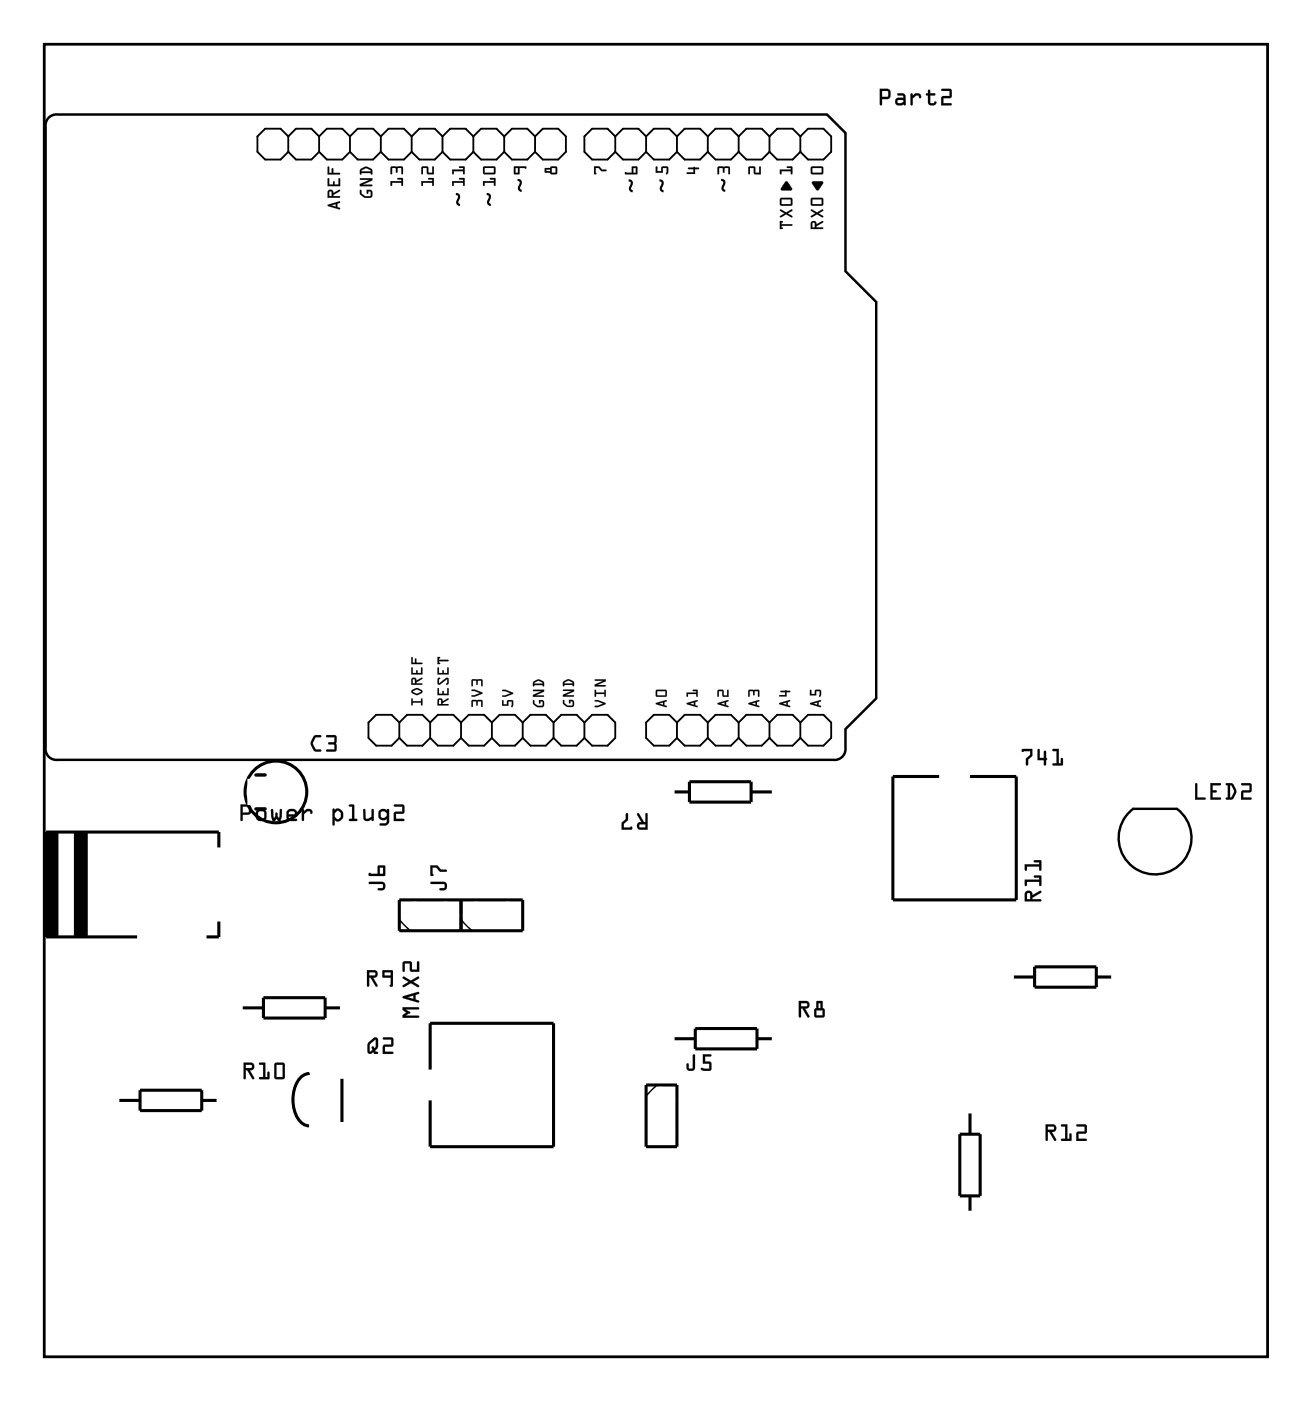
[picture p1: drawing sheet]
<svg xmlns="http://www.w3.org/2000/svg" width="108mm" height="115mm" viewBox="0 0 108 115" stroke-linecap="round" stroke-linejoin="round" font-family="sans-serif">
<path d="M3.6 3.6h100.8v108.1h-100.8zM3.9 9.8a.9 .9 0 0 1 .9-.4h63.3l1.5 1.5v11.4l2.6 2.6v32.6l-2.6 2.5v1.6a.9 .9 0 0 1-1 1h-63.8a.9 .9 0 0 1-1-1v-51.2v-.3zM96.9 66.6h-3.6a3 3 0 0 0-.4 4.4 3 3 0 0 0 4.4 0 3 3 0 0 0-.4-4.4" fill="none" stroke="#000" stroke-width=".2"/>
<path d="M3.6 3.6h100.8v108.1h-100.8z" fill="none" stroke="#000" stroke-width=".08"/>
<g fill="none" stroke="#000" stroke-width=".15">
<path d="M23.7 11.2l-.6-.6h-1.3l-.6 .6v1.3l.6 .6h1.3l.6-.6M23.7 12.5l.7 .6h1.2l.7-.6M23.7 11.2v1.3M23.7 11.2l.7-.6h1.2l.7 .6M26.3 12.5l.6 .6h1.3l.6-.6M26.3 11.2l.6-.6h1.3l.6 .6M26.3 11.2v1.3M28.8 12.5l.7 .6h1.2l.7-.6M28.8 11.2l.7-.6h1.2l.7 .6M28.8 11.2v1.3M31.4 12.5l.6 .6h1.3l.6-.6M31.4 11.2l.6-.6h1.3l.6 .6"/>
<path d="M31.4 11.2v1.3M33.9 12.5l.6 .6h1.3l.6-.6M33.9 11.2l.6-.6h1.3l.6 .6M33.9 11.2v1.3M36.4 12.5l.7 .6h1.2l.7-.6M36.4 11.2l.7-.6h1.2l.7 .6M36.4 11.2v1.3M39 12.5l.6 .6h1.3l.6-.6M39 11.2l.6-.6h1.3l.6 .6M39 11.2v1.3M41.5 12.5l.7 .6h1.2l.7-.6M41.5 11.2l.7-.6h1.2l.7 .6"/>
<path d="M41.5 11.2v1.3M44.1 11.2l.6-.6h1.3l.6 .6v1.3l-.6 .6h-1.3l-.6-.6M44.1 11.2v1.3M50.7 11.2l-.7-.6h-1.2l-.7 .6v1.3l.7 .6h1.2l.7-.6M50.7 12.5l.6 .6h1.3l.6-.6M50.7 11.2l.6-.6h1.3l.6 .6M50.7 11.2v1.3M53.2 11.2v1.3M53.2 12.5l.6 .6h1.3l.6-.6M53.2 11.2l.6-.6h1.3l.6 .6M55.7 11.2v1.3M55.7 12.5l.7 .6h1.2l.7-.6"/>
<path d="M55.7 11.2l.7-.6h1.2l.7 .6M58.3 11.2v1.3M58.3 12.5l.6 .6h1.3l.6-.6M58.3 11.2l.6-.6h1.3l.6 .6M60.8 11.2v1.3M60.8 12.5l.7 .6h1.2l.7-.6M60.8 11.2l.7-.6h1.2l.7 .6M63.4 11.2v1.3M63.4 12.5l.6 .6h1.3l.6-.6M63.4 11.2l.6-.6h1.3l.6 .6M65.9 11.2v1.3M65.9 11.2l.6-.6h1.3l.6 .6v1.3l-.6 .6h-1.3l-.6-.6"/>
<path d="M32.9 59.5l-.7-.6h-1.2l-.7 .6v1.3l.7 .6h1.2l.7-.6M32.9 59.5l.6-.6h1.3l.6 .6M32.9 59.5v1.3M35.4 59.5l.7-.6h1.2l.7 .6M35.4 59.5v1.3M38 59.5l.6-.6h1.3l.6 .6M38 59.5v1.3M40.5 59.5l.6-.6h1.3l.6 .6M40.5 59.5v1.3M43 59.5l.7-.6h1.2l.7 .6M43 59.5v1.3M45.6 59.5l.6-.6h1.3l.6 .6"/>
<path d="M45.6 59.5v1.3M48.1 59.5l.7-.6h1.2l.7 .6v1.3l-.7 .6h-1.2l-.7-.6M48.1 59.5v1.3M55.7 59.5l-.6-.6h-1.3l-.6 .6v1.3l.6 .6h1.3l.6-.6M55.7 59.5l.7-.6h1.2l.7 .6M55.7 59.5v1.3M58.3 59.5l.6-.6h1.3l.6 .6M58.3 59.5v1.3M60.8 59.5l.7-.6h1.2l.7 .6M60.8 59.5v1.3M63.4 59.5l.6-.6h1.3l.6 .6M63.4 59.5v1.3"/>
<path d="M65.9 59.5l.6-.6h1.3l.6 .6v1.3l-.6 .6h-1.3l-.6-.6M65.9 59.5v1.3M32.9 60.8l.6 .6h1.3l.6-.6M35.4 60.8l.7 .6h1.2l.7-.6M38 60.8l.6 .6h1.3l.6-.6M40.5 60.8l.6 .6h1.3l.6-.6M43 60.8l.7 .6h1.2l.7-.6M45.6 60.8l.6 .6h1.3l.6-.6M55.7 60.8l.7 .6h1.2l.7-.6M58.3 60.8l.6 .6h1.3l.6-.6M60.8 60.8l.7 .6h1.2l.7-.6M63.4 60.8l.6 .6h1.3l.6-.6"/>
</g>
<g fill="#000">
<path d="M48.9 13.7h.4l.3 .3h.3v.1h-.4l-.2-.3h-.3l.1 .5-.1 .1zM54 13.7h.1v.4h.3l.1-.4h.4l.1 .4a.11 .11 0 0 1 0 .2 .11 .11 0 0 1-.2 0l.1-.5h-.3v.4h-.6zM56.7 13.8l.5-.1 .4 .2h-.4v.4h-.6v-.1h.5v-.3h-.4zM59.1 13.7h.9l.1 .1v.5h-.1v-.5l-.3 .1-.1 .3-.1-.3-.3-.1v.5l-.1 .1zM61.7 13.7h.4l.1 .1v.4h.3v-.4l.1-.1v.7l-.5-.1v-.5h-.4v.5v.1zM64.7 15h.2l.3 .5v.1h-.9zM64.2 14h.9v-.2h-.3v-.1h.4v.6h-.1v-.2h-.7l-.1 .2v.1zM66.9 15l.8-.1 .1 .2-.5 .6-.4-.6z"/>
<path d="M27 16.9l1-.3v.1l-.2 .1v.3h.2v.1h-.1l-.9-.2zM27 16.9v.1l1 .2-.2-.1v-.3l.2-.1-.1-.1zM27.3 16.9l.3 .1v-.2zM27.3 16.9l.4-.1v.2zM27 15.7a.25 .25 0 0 1 .3-.1 .25 .25 0 0 1 .1 .3l.6-.3v.1l-.6 .4h.5l.1 .1-1 .1zM27 15.7v.6l1-.1h-.1h-.5v-.1l.6-.4v-.1l-.6 .3a.24 .24 0 0 0-.1-.3 .24 .24 0 0 0-.3 .1zM27.1 15.8v.3h.2v-.3zM27.1 15.8h.2v.4h-.2zM27 14.7h.1v.5h.3l.1-.3 .1 .3h.3v-.5h.1v.6h-1zM27 14.7v.6h1v-.6h-.1v.5h-.4v-.3l-.1 .3h-.3v-.5zM27 13.7h.1v.5h.2l.1-.4 .1 .1-.1 .3h.5l.1 .1-1 .1zM27 13.7v.7l1-.1-.1-.1h-.5v-.4l-.1 .4h-.2v-.4z"/>
<path d="M27 16.9l1-.3v.1l-.2 .1v.3l.2 .1-1-.2zM27.3 16.9l.3 .1v-.2zM27 15.7a.24 .24 0 0 1 .3-.1 .24 .24 0 0 1 .1 .3l.6-.3v.1l-.6 .4h.5l.1 .1-1 .1zM27.1 15.8v.3h.2v-.3zM27 14.7h.1v.5h.3l.1-.3 .1 .3h.3v-.5h.1v.6h-1zM27 13.7l.1 .1v.4h.2l.1-.4v.4h.5l.1 .1-1 .1z"/>
<path d="M29.6 15.7h.2v.2l.3 .3 .4-.1v-.3h-.2v.1h-.1v-.3l.4 .1 .1 .4-.2 .2a.65 .65 0 0 1-.9-.6zM29.6 14.7h1.1v.2l-.8 .3h.7l.1 .1h-1.1v-.1l.8-.4h-.7zM29.7 13.9a.61 .61 0 0 1 .9 0l.1 .4-.1 .1-.1-.2h-.7l-.1 .2zM29.8 14v.1h.7v-.1l-.4-.1z"/>
<path d="M29.6 15.6h.1l.1 .3 .2 .2 .5 .1v-.4h-.2v.1l-.1 .1v-.4h.3l.2 .2v.4l-.2 .1h-.5l-.4-.3zM29.7 15.7v.3a.68 .68 0 0 0 .9 .2v-.4l-.1-.1-.3-.1v.4l.1-.2h.2v.4l-.5-.1-.2-.2v-.2zM29.6 14.7h1.1v.2l-.8 .3h.7l.1 .1h-1.1v-.1l.8-.4h-.7zM29.7 14.7v.1h.8l-.9 .4v.1h1.1l-.1-.1h-.8l.9-.3v-.2zM29.7 13.9l.4-.2h.2l.3 .3 .1 .3-.2 .1v-.2h-.7l-.1 .2-.1-.3zM29.7 13.9v.5l.1-.2h.7l.1 .2 .1-.1-.1-.3-.3-.2h-.3zM29.8 14v.1h.7v-.1l-.4-.1zM29.8 14l.3-.2 .4 .2v.1h-.7z"/>
<path d="M32.2 14.9h.9v-.1h-.3l-.1-.1h.4l.1 .6h-.1v-.2h-.8v.2h-.1zM32.2 13.7h.9l.1 .1v.5h-.1v-.5l-.3 .1-.1 .3-.1-.3-.3-.1v.5l-.1 .1z"/>
<path d="M32.1 14.9h1v-.1h-.3l-.1-.1h.4l.1 .6h-.2l.1-.2h-.8v.2h-.1zM32.2 14.9v.4h.1v-.3h.8v.3h.1l-.1-.6h-.4l.1 .1h.3v.1zM32.2 13.7h.9l.1 .1v.5h-.2l.1-.5-.3 .1-.1 .3-.1-.3-.3-.1v.5l-.1 .1zM32.2 13.7v.6h.1v-.5h.3l.1 .4v-.4h.4v.5h.1v-.5l-.1-.1z"/>
<path d="M34.7 14.9h.9v-.1h-.3v-.1h.4v.6h-.1v-.2h-.8v.2h-.1zM34.7 13.7h.5l.1 .1v.4h.3v-.4l.1-.1v.7l-.5-.1-.1-.5h-.3v.5l-.1 .1z"/>
<path d="M34.7 14.9h.9v-.1h-.3v-.1h.4v.6h-.1v-.2h-.8v.2h-.1zM34.7 14.9v.4h.1v-.3h.8v.3h.1v-.6h-.4v.1h.3v.1zM34.7 13.7h.5l.1 .1v.4h.3v-.4l.1-.1v.7l-.5-.1-.1-.5h-.3v.5l-.1 .1zM34.7 13.7v.6h.1v-.5h.3l.1 .5 .5 .1v-.7l-.1 .1v.4h-.3l-.1-.5z"/>
<path d="M37.2 14.9h.9v-.1h-.3v-.1h.4l.1 .6h-.2v-.2h-.7v.2h-.1zM37.2 14h.9v-.2h-.3v-.1h.4l.1 .6h-.2v-.2h-.7v.2l-.1 .1z"/>
<path d="M37.2 14.9h.9v-.1h-.3v-.1h.4l.1 .6h-.2v-.2h-.7v.2h-.1zM37.2 14.9l.1 .4h.1v-.3h.7v.3h.2l-.1-.6h-.4v.1h.3v.1zM37.2 14h.9v-.2h-.3v-.1h.4l.1 .6h-.2v-.2h-.7v.2l-.1 .1zM37.2 14l.1 .3h.1v-.2h.7v.2h.2l-.1-.6h-.4v.1h.3v.2z"/>
<path d="M39.8 14.9h.9v-.1h-.3l-.1-.1h.5v.6h-.1v-.2h-.8v.2h-.1zM39.8 13.7h.9l.1 .1v.5l-.1 .1-.8-.1-.1-.1zM39.9 13.8v.4h.8v-.4z"/>
<path d="M39.8 14.9h.9v-.1h-.3l-.1-.1h.5v.6h-.1v-.2h-.8v.2h-.1zM39.8 14.9v.4h.1v-.3h.8v.3h.1v-.6h-.5l.1 .1h.3v.1zM39.8 13.7h.9l.1 .1v.5l-.1 .1h-.8l-.1-.2zM39.8 13.7v.5l.1 .1h.8h.1v-.5l-.1-.1zM39.9 13.8v.4h.8v-.4zM39.9 13.8h.8v.4h-.8z"/>
<path d="M42.3 13.7h1v.1v.1l-.5-.1v.5l-.4 .1-.1-.1zM42.4 13.8v.4h.2v-.4z"/>
<path d="M42.3 13.7h1l.1 .1-.1 .1-.1-.1h-.4v.5l-.4 .1-.1-.1zM42.3 13.7l.1 .7 .4-.1v-.5l.5 .1v-.1v-.1zM42.4 13.8v.4h.2v-.4zM42.4 13.8h.3v.4h-.3z"/>
<path d="M44.9 13.9l.4-.1 .1-.1h.4l.1 .1v.5l-.5 .1-.1-.2h-.4zM45.4 13.8v.4h.3v-.4zM45 14v.1h.3v-.1z"/>
<path d="M44.9 13.8h.4l.1-.1h.4l.1 .1v.5l-.5 .1-.1-.2h-.4zM44.9 13.9v.3h.4l.1 .2 .5-.1v-.5l-.1-.1h-.4l-.1 .1zM45.4 13.8v.4h.3v-.4zM45.4 13.8h.4v.4h-.4zM45 14v.1h.3v-.1zM45 14h.3v.1h-.3z"/>
<path d="M48.9 13.7h.4l.3 .3h.3v.1h-.4l-.2-.3h-.3l.1 .5-.1 .1zM48.9 13.7l.1 .6h.1l-.1-.5h.3l.2 .3h.4v-.1h-.3l-.3-.3z"/>
<path d="M51.5 14.2h.5v-.5h.5l-.1 .7h-.9zM52.1 13.8v.4h.3v-.4z"/>
<path d="M51.5 14.2h.5v-.5h.5l-.1 .7h-.9zM51.5 14.2v.2l.9-.1 .1-.6h-.5v.5zM52.1 13.8v.4h.3v-.4zM52.1 13.8h.3v.4h-.3z"/>
<path d="M54 13.7h.1v.4h.3l.1-.4h.4l.1 .1v.5h-.2l.1-.5h-.3v.4h-.6zM54 13.7v.5h.6v-.4h.3l-.1 .5a.11 .11 0 0 0 .2 0 .11 .11 0 0 0 0-.2l-.1-.4h-.4v.4h-.4v-.4z"/>
<path d="M56.7 13.8h.4l.1-.1 .4 .2h-.4v.4h-.6v-.1h.5v-.3h-.4zM56.7 13.8v.1h.4v.3h-.5v.1h.6v-.4h.4l-.4-.2z"/>
<path d="M59.1 13.7h.9l.1 .1v.5h-.1v-.5l-.3 .1-.1 .3-.1-.3-.3-.1v.5l-.1 .1zM59.1 13.7v.6h.1v-.5h.3l.1 .4 .1-.4h.3v.5h.1v-.5l-.1-.1z"/>
<path d="M61.6 13.7h.5l.1 .1v.4h.3v-.4l.1-.1 .1 .7-.6-.1v-.5h-.4l.1 .5-.1 .1zM61.7 13.7v.6v-.5h.4v.5l.5 .1v-.7l-.1 .1v.4h-.3l-.1-.5z"/>
<path d="M64.2 18.2h.3l-.1 .3h.8v.1h-.8l.1 .2-.3 .1zM64.2 17.3l.5 .2 .5-.3v.2l-.3 .2 .3 .3h-.1l-.4-.3-.4 .3v-.1l.3-.2-.3-.2zM64.3 16.3h.9v.1v.5h-.1h-.8l-.1-.1zM64.4 16.4v.4h.7v-.4z"/>
<path d="M64.2 18.2h.3l-.1 .3h.8l.1 .1h-.9l.1 .2-.3 .1zM64.2 18.2v.7l.3-.1-.2-.1v-.1h.9v-.1h-.9v-.2l.2-.1zM64.2 17.3l.5 .2 .5-.3v.2l-.3 .2 .4 .3h-.2l-.4-.3-.4 .3-.1-.1 .4-.2-.4-.2zM64.2 17.3l.1 .1 .3 .2-.3 .2v.1l.4-.3 .4 .3h.1l-.3-.3 .3-.2v-.1l-.5 .2zM64.3 16.3h.9l.1 .1-.1 .5-.1 .1-.8-.1-.1-.1zM64.3 16.3l-.1 .5 .1 .1h.8h.1v-.5v-.1zM64.4 16.4v.4h.7v-.4zM64.3 16.4h.8v.4h-.8z"/>
<path d="M64.7 15h.2l.3 .5v.2h-.8l-.1-.1zM64.7 15l-.4 .6h.9v-.1l-.4-.5z"/>
<path d="M64.2 14h.9v-.2h-.3v-.1h.4l.1 .6h-.2v-.2h-.7v.2l-.1 .1zM64.2 14l.1 .3v-.2h.8v.2h.1v-.6h-.4v.1h.3v.2z"/>
<path d="M66.9 15l.8-.1 .1 .2-.5 .6-.4-.6zM66.9 15v.1l.4 .6 .5-.6-.1-.2z"/>
<path d="M66.8 13.7h.9l.1 .1v.5l-.1 .1-.9-.1v-.1zM66.9 13.8v.4h.8v-.4z"/>
<path d="M66.8 13.7h.9l.1 .1v.5l-.1 .1h-.9v-.2zM66.8 13.7v.5v.1l.9 .1 .1-.1v-.5l-.1-.1zM66.9 13.8v.4h.8v-.4zM66.9 13.8h.8v.4h-.8z"/>
<path d="M66.8 18.3a.24 .24 0 0 1 .3-.1 .24 .24 0 0 1 .1 .3l.5-.3 .1 .1-.6 .3v.1h.5l.1 .1-1 .1zM66.9 18.4v.3h.2v-.3zM66.8 17.3l.5 .2 .4-.3 .1 .2-.4 .2 .4 .3h-.1l-.4-.3-.5 .3v-.1l.3-.2-.3-.2zM66.8 16.3h.9l.1 .1v.5h-.1h-.9v-.1zM66.9 16.4v.4h.8v-.4z"/>
<path d="M66.8 18.3a.25 .25 0 0 1 .3-.1 .25 .25 0 0 1 .1 .3l.6-.3v.1l-.6 .3v.1h.5l.1 .1-1 .1zM66.8 18.3v.6l1-.1-.1-.1h-.5v-.1l.6-.3-.1-.1-.5 .3a.24 .24 0 0 0-.1-.3 .24 .24 0 0 0-.3 .1zM66.9 18.4v.3h.2v-.3zM66.9 18.3l.2 .1v.3h-.2zM66.8 17.3l.5 .2 .5-.3v.2l-.4 .2 .4 .3h-.1l-.4-.3-.5 .3v-.1l.3-.2-.3-.2zM66.8 17.3v.1l.4 .2-.4 .2v.1l.5-.3 .4 .3h.1l-.4-.3 .4-.2-.1-.1-.4 .2zM66.8 16.3h.9l.1 .1v.5l-.1 .1-.9-.1v-.1zM66.8 16.3v.5v.1h.9h.1v-.5l-.1-.1zM66.9 16.4v.4h.8v-.4zM66.9 16.4h.8v.4h-.8z"/>
<path d="M72.4 7.3h.8l.1 .3-.1 .5-.6 .1v.4a.1 .1 0 0 1-.1 .1 .1 .1 0 0 1-.1-.1zM72.5 7.3v1.3v.1l.1-.1v-.5h.6l.1-.5-.1-.3zM72.6 7.5v.5l.5-.1v-.4zM72.6 7.5h.5v.5h-.5zM73.9 7.7h.4l.2 .1 .1 .8a.09 .09 0 0 1-.1 .1 .09 .09 0 0 1-.1-.1l-.4 .1a.32 .32 0 0 1-.3-.3 .32 .32 0 0 1 .3-.4l.4 .1-.1-.2h-.4zM73.9 7.7v.1l.5 .1v.2h-.4a.31 .31 0 0 0-.3 .3 .31 .31 0 0 0 .3 .3l.4-.1h.1l.1-.7-.2-.2zM73.9 8.3v.2h.3l.2-.1-.1-.2zM73.9 8.2h.4l.1 .2-.2 .1h-.3zM75 7.7h.1l.1 .2 .2-.2a.33 .33 0 0 1 .3 0 .33 .33 0 0 1 .1 .3 .14 .14 0 0 1-.1 0 .14 .14 0 0 1-.1-.1h-.2l-.2 .2v.5a.1 .1 0 0 1-.1 .1 .1 .1 0 0 1-.1-.1zM75 7.7v1l.1-.1v-.5l.3-.2h.2l.2 .2a.23 .23 0 0 0 0-.3 .23 .23 0 0 0-.2-.1h-.2l-.3 .2v-.2zM76.4 7.4h.2v.3h.3a.1 .1 0 0 1 .1 .1 .1 .1 0 0 1-.1 .1h-.3v.5l.2 .1 .2-.2 .1 .1a.21 .21 0 0 1 0 .2 .21 .21 0 0 1-.3 .1h-.2l-.2-.2v-.6h-.1a.1 .1 0 0 1-.1-.1 .1 .1 0 0 1 .1-.1h.1zM76.4 7.4v.3l-.2 .1 .2 .1v.5a.37 .37 0 0 0 .3 .3 .37 .37 0 0 0 .4-.2l-.1-.1-.1 .1-.3-.1v-.5l.4-.1-.1-.1h-.3v-.3zM77.5 7.3h.7l.2 .1-.1 .6-.6 .1v.4h.6a.1 .1 0 0 1 .1 .1 .1 .1 0 0 1-.1 .1h-.8v-.7l.7-.1v-.4h-.6zM77.5 7.3l.1 .2h.6v.4l-.6 .1-.1 .7h.8v-.2h-.6v-.4l.6-.1v-.6l-.1-.1z"/>
<path d="M72.5 7.3h.7l.1 .3-.1 .5-.6 .1v.4l-.1 .1v-.1zM72.6 7.5v.5h.5v-.5zM73.9 7.7h.5l.2 .2v.7h-.2l-.4 .1a.31 .31 0 0 1-.3-.3 .31 .31 0 0 1 .3-.3h.4v-.2h-.5zM73.9 8.3v.2h.3l.2-.1-.1-.2zM75 7.7h.1l.1 .2 .2-.2a.33 .33 0 0 1 .3 0 .33 .33 0 0 1 .1 .3 .12 .12 0 0 1-.1 0 .12 .12 0 0 1-.1-.1h-.2l-.2 .2-.1 .5-.1 .1zM76.4 7.4h.2v.3h.4v.1v.1h-.4v.6h.3l.1-.1h.1a.35 .35 0 0 1-.3 .3 .35 .35 0 0 1-.4-.3v-.5l-.2-.1 .2-.1zM77.5 7.3h.7l.2 .1-.1 .6-.6 .1v.4h.6v.2h-.8l.1-.7 .6-.1v-.4h-.6z"/>
<path d="M33.9 57.5h.1v.2h.7v-.2l.1 .6h-.1v-.2h-.7v.2h-.1zM33.9 56.8l.5-.1 .3 .1 .1 .2-.5 .2-.4-.1zM34 56.9l.3 .2 .4-.2-.4-.1zM33.9 55.9a.22 .22 0 0 1 .3-.1 .22 .22 0 0 1 .1 .2l.4-.2 .1 .1-.5 .3v.1h.4h.1l-.9 .1zM34 55.9v.4h.2v-.3zM33.9 55h.1v.4h.3v-.2l.1 .2h.3v-.4l.1 .5h-.9zM33.9 54.1h.1v.5h.2v-.4l.1 .4h.4h.1l-.9 .1z"/>
<path d="M33.9 57.5h.1v.2h.7v-.2h.1v.6h-.1v-.2h-.7v.2h-.1zM33.9 57.5v.6l.1-.2h.7v.2h.1l-.1-.6v.2h-.7v-.2zM33.9 56.8l.5-.1 .3 .1 .1 .2-.3 .2h-.2l-.4-.1zM33.9 56.8v.3l.4 .1 .5-.2-.1-.2-.3-.1zM34 56.9l.3 .2 .4-.2-.4-.1zM34 56.9l.3-.1 .4 .1-.4 .2zM33.9 55.8a.22 .22 0 0 1 .3 0 .22 .22 0 0 1 .1 .2l.5-.2v.1l-.5 .3v.1h.4l.1 .1h-.9zM33.9 55.9v.5l.9-.1h-.1h-.4v-.1l.5-.3-.1-.1-.4 .3a.21 .21 0 0 0-.1-.3 .21 .21 0 0 0-.3 .1zM34 55.9v.4h.2v-.3zM34 55.9l.2 .1v.3h-.2zM33.9 55h.1v.4h.3v-.2l.1 .2h.3v-.4l.1-.1v.6h-.9zM33.9 55v.5h.9l-.1-.5v.4h-.3l-.1-.2v.2h-.3v-.4zM33.9 54.1h.1v.5h.2v-.4l.1 .4h.4h.1l-.9 .1zM33.9 54.1v.6l.9-.1h-.1h-.4l-.1-.4v.4h-.2v-.5z"/>
<path d="M36.1 57.6a.22 .22 0 0 1 .2-.1 .22 .22 0 0 1 .1 .3l.5-.3v.1l-.5 .3v.1h.5v.1h-.9zM36.2 57.6l-.1 .4h.2v-.3zM36 56.7h.1v.4h.3l.1-.2v.2h.3v-.4h.1v.5h-.9zM36.1 55.8h.1l-.1 .2 .1 .3 .7-.5v.1v.4h-.2l.1-.1v-.3l-.7 .5-.1-.1zM36 55h.1v.4h.3l.1-.2v.2h.3v-.4h.1v.5h-.9zM36 54.1h.2l-.1 .2h.8v.1h-.8l.1 .2-.2 .1z"/>
<path d="M36.1 57.6a.22 .22 0 0 1 .2-.1 .22 .22 0 0 1 .1 .3l.5-.3v.1l-.5 .3v.1h.5v.1h-.9zM36.1 57.6l-.1 .5h.9v-.1h-.5v-.1l.5-.3v-.1l-.5 .3a.21 .21 0 0 0-.1-.3 .21 .21 0 0 0-.2 .1zM36.2 57.6l-.1 .4h.2v-.3zM36.2 57.6l.1 .1v.3h-.2zM36 56.7h.1v.4h.3l.1-.2v.2h.3v-.4l.1-.1 .1 .6h-1zM36 56.7v.5h.9v-.5h-.1v.4h-.3v-.2l-.1 .2h-.3v-.4zM36.1 55.8h.1l-.1 .2 .1 .3 .5-.5h.2l.1 .1-.1 .4-.1 .1h-.1l.1-.2v-.3l-.6 .5h-.1l-.1-.1zM36.1 55.9l-.1 .4 .1 .1h.1l.6-.5v.3l-.1 .1h.2v-.4v-.1l-.7 .5-.1-.3 .1-.2zM36 55h.1v.4h.3l.1-.2v.2h.3v-.4l.1-.1 .1 .6h-1zM36 55v.5h.9v-.5h-.1v.4h-.3v-.2l-.1 .2h-.3v-.4zM36 54.1h.2l-.1 .2h.8v.1h-.8l.1 .2-.2 .1zM36 54.1v.6l.2-.1-.1-.2h.8v-.1h-.8l.1-.2z"/>
<path d="M38.9 57.7l.8-.1v.6h-.1v-.5l-.2 .1-.1 .3-.1-.3-.3-.1v.5zM38.8 56.8h.3l.6 .2v.1l-.6 .3h-.2v-.2l.6-.1-.6-.2zM38.9 56l.8-.1v.6h-.1v-.5l-.2 .1-.1 .3-.1-.3-.3-.1v.5z"/>
<path d="M38.9 57.7l.8-.1v.1v.5h-.1v-.5l-.2 .1-.1 .3-.1-.3-.3-.1v.5zM38.9 57.7v.5v-.5l.3 .1 .1 .3 .1-.3 .2-.1v.5h.1v-.6zM38.8 56.8h.3l.6 .2v.1l-.6 .3h-.2v-.2l.6-.1-.6-.2zM38.8 56.8l.1 .1 .6 .2-.6 .2v.1h.2l.6-.3v-.1l-.6-.2zM38.9 56l.8-.1v.1v.5h-.1v-.5l-.2 .1-.1 .3-.1-.3-.3-.1v.5zM38.9 56v.5v-.5l.3 .1 .1 .3 .1-.3 .2-.1v.5h.1v-.6z"/>
<path d="M41.4 57.7h.1v.3h.2l.1-.3h.4l.1 .3a.11 .11 0 0 1-.1 .2 .1 .1 0 0 1-.1-.1v-.3h-.2v.3h-.6zM41.4 56.8h.2l.6 .2 .1 .1-.7 .3h-.2v-.1l.6-.2-.6-.2z"/>
<path d="M41.4 57.7h.1v.3h.2l.1-.3 .4-.1 .1 .2-.1 .4h-.1v-.4h-.2v.3h-.6zM41.4 57.7l-.1 .4h.6v-.3h.2v.3a.1 .1 0 0 0 .1 .1 .11 .11 0 0 0 .1-.2l-.1-.3h-.4l-.1 .3h-.2v-.3zM41.4 56.8h.2l.6 .2 .1 .1-.7 .3h-.2v-.1l.6-.2-.6-.2zM41.4 56.8v.1l.7 .2-.7 .2v.1h.2l.6-.3v-.1l-.6-.2z"/>
<path d="M43.9 57.7h.1v.2l.3 .2h.4l-.1-.3h-.1v.1h-.1v-.3l.3 .1 .1 .4-.1 .1a.58 .58 0 0 1-.8-.5zM43.9 56.8h.9v.1l-.7 .4h.6h.1l-.9 .1v-.2l.7-.3h-.7zM43.9 56.1a.54 .54 0 0 1 .8 0v.4v-.1h-.7l-.1 .1zM44 56.2v.1h.7l-.4-.2z"/>
<path d="M43.9 57.7h.1v.2l.2 .2h.4l.1-.3h-.2v.1h-.1v-.3l.3 .1 .1 .1v.3l-.2 .1h-.4l-.3-.2zM43.9 57.7l.1 .3a.61 .61 0 0 0 .8 .1v-.3l-.1-.1-.3-.1v.3l.1-.1h.2l-.1 .3h-.4l-.2-.2v-.2zM43.9 56.8h.9v.2l-.7 .3h.6h.1l-.9 .1v-.2l.7-.3h-.7zM43.9 56.8v.1h.7l-.7 .3v.2l.9-.1h-.1h-.6l.7-.4v-.1zM43.9 56.1l.4-.2 .2 .1 .3 .1v.4h-.1v-.1h-.7l-.1 .1zM43.9 56.1v.4l.1-.1h.7v.1h.1v-.3l-.3-.2h-.3zM44 56.2v.1h.7l-.4-.2zM44 56.2l.3-.1 .4 .1v.1h-.7z"/>
<path d="M46.4 57.6l.1 .1v.2l.3 .2 .3-.1v-.2l-.1-.1v.2h-.1l-.1-.3 .4 .1 .1 .3-.1 .2a.58 .58 0 0 1-.9-.5zM46.4 56.8h.9v.1l-.7 .3h.6l.1 .1-1 .1v-.2l.8-.3h-.7zM46.4 56.1a.54 .54 0 0 1 .8 0v.4l-.1-.1h-.6l-.1 .1zM46.5 56.2v.1h.6l-.3-.3z"/>
<path d="M46.4 57.6h.1v.3l.2 .2h.4v-.3l-.1-.1v.2h-.1l-.1-.3h.4l.1 .1v.4l-.2 .1h-.4l-.3-.3zM46.4 57.7v.3a.61 .61 0 0 0 .9 .1l-.1-.4v-.1h-.4l.1 .3 .1-.2 .2 .1-.1 .3h-.4l-.2-.2v-.2zM46.4 56.8h.9v.1l-.7 .3h.6l.1 .1-1 .1v-.2l.8-.3h-.7zM46.4 56.8v.1h.7l-.8 .3v.2l1-.1h-.1h-.7l.8-.4v-.1zM46.4 56.1l.3-.2h.2l.3 .2 .1 .4h-.1l-.1-.1h-.6l-.1 .1zM46.4 56.1v.4l.1-.1h.7v.1h.1l-.1-.4-.3-.1h-.2zM46.5 56.2v.1h.6l-.3-.2zM46.5 56.2l.3-.2 .3 .2 .1 .1h-.7z"/>
<path d="M49 57.7l.2-.1 .6 .3 .1 .1-.7 .2h-.2v-.1l.7-.2-.7-.1zM49 56.8h.1v.2h.7v-.2l.1 .5h-.1v-.2h-.7v.2l-.1 .1zM49 56l.9-.1v.2l-.7 .3h.6l.1 .1h-.9v-.1l.7-.3h-.7z"/>
<path d="M49 57.7l.2-.1 .6 .3 .1 .1-.7 .2h-.2v-.1l.7-.2-.7-.1zM49 57.7v.1l.7 .1-.7 .2v.1h.2l.7-.2-.1-.1-.6-.3zM49 56.8h.1v.2h.7v-.2l.1 .5h-.1v-.2h-.7v.2l-.1 .1zM49 56.8v.6l.1-.3h.7v.2h.1l-.1-.5v.2h-.7v-.2zM49 56l.9-.1v.2l-.7 .3h.6l.1 .1h-.9v-.1l.7-.3h-.7zM49 56v.1h.7l-.7 .3v.1h.9l-.1-.1h-.7l.8-.3v-.2z"/>
<path d="M54 57.9l.9-.3v.1l-.2 .1v.3l.2 .1-.9-.2zM54 57.9v.1l.9 .2-.2-.1v-.3l.2-.1v-.1zM54.3 57.9l.3 .1v-.2zM54.2 57.9l.4-.1v.2zM54 56.8h.8l.1 .1v.4l-.1 .1h-.7l-.1-.1zM54 56.8v.5l.1 .1h.7l.1-.1-.1-.5zM54.1 56.9v.4h.7v-.4zM54.1 56.9h.7v.4h-.7z"/>
<path d="M54 57.9l.9-.3v.1l-.2 .1v.3l.2 .1-.9-.2zM54.3 57.9l.3 .1v-.2zM54 56.8h.8l.1 .5-.1 .1h-.7l-.1-.1zM54.1 56.9v.4h.7v-.4z"/>
<path d="M56.5 57.9l.9-.3v.1l-.2 .1v.3l.3 .1-.9-.2zM56.6 57.9v.1l.8 .2-.2-.1v-.3l.2-.1v-.1zM56.8 57.9l.3 .1v-.2zM56.8 57.9l.3-.1v.2zM56.5 57h.8v-.1h-.2l-.1-.1h.4l.1 .5h-.2v-.2h-.6v.2l-.1 .1zM56.5 57l.1 .4v-.3h.7v.2h.1v-.5h-.4l.1 .1h.2v.1z"/>
<path d="M56.6 57.9l.8-.3v.1l-.2 .1v.3l.2 .1-.8-.2zM56.8 57.9l.3 .1v-.2zM56.5 57h.8v-.1h-.2l-.1-.1h.4v.5h-.1v-.2h-.6l-.1 .2v.1z"/>
<path d="M59.1 57.9l.9-.3v.1l-.2 .1v.3l.2 .1-.9-.2zM59.1 57.9v.1l.9 .2-.2-.1v-.3l.2-.1-.1-.1zM59.3 57.9l.4 .1v-.2zM59.3 57.9l.4-.1v.2zM59.1 56.8h.4l.1 .5h.3v-.4l.1-.1v.6l-.5-.1v-.4h-.3v.4l-.1 .1zM59.1 56.8v.6l.1-.1v-.4h.3v.4l.5 .1v-.6l-.1 .1v.4h-.3l-.1-.5z"/>
<path d="M59.1 57.9l.9-.3v.1l-.2 .1v.3l.2 .1-.9-.2zM59.3 57.9l.4 .1v-.2zM59.1 56.8h.4l.1 .5h.3v-.4l.1-.1v.6l-.5-.1v-.4h-.3v.4l-.1 .1z"/>
<path d="M61.6 57.9l.9-.3v.1l-.2 .1v.3l.2 .1-.8-.2zM61.6 57.9l.1 .1 .8 .2-.2-.1v-.3l.2-.1v-.1zM61.9 57.9l.3 .1v-.2zM61.9 57.9l.3-.1v.2zM61.6 56.8h.9v.1v.4h-.1v-.4h-.2l-.1 .4-.1-.4h-.3v.4l-.1 .1zM61.7 56.8v.6v-.1v-.4h.3l.1 .4v-.4h.3v.4h.1v-.5z"/>
<path d="M61.6 57.9l.9-.3v.1l-.2 .1v.3l.2 .1-.8-.2zM61.9 57.9l.3 .1v-.2zM61.6 56.8h.9v.5h-.1v-.4h-.3v.4l-.1-.4h-.3v.4l-.1 .1z"/>
<path d="M64.2 57.9l.8-.3 .1 .1-.2 .1v.3l.2 .1-.9-.2zM64.2 57.9v.1l.9 .2-.2-.1v-.3l.2-.1-.1-.1zM64.4 57.9l.4 .1v-.2zM64.4 57.9l.4-.1v.2zM64.3 56.9l.4-.1 .4 .1-.3 .1v.4h-.6v-.2h.5v-.2h-.4zM64.3 56.9v.1h.4v.2h-.5v.1h.6v-.3l.3-.1-.4-.1z"/>
<path d="M64.2 57.9l.8-.3 .1 .1-.2 .1v.3l.2 .1-.9-.2zM64.4 57.9l.4 .1v-.2zM64.3 56.9l.4-.1 .4 .1-.3 .1v.3h-.6v-.1h.5v-.2h-.4z"/>
<path d="M66.7 57.9l.9-.3v.1l-.2 .1v.3l.2 .1-.9-.2zM66.7 57.9v.1l.9 .2-.2-.1v-.3l.2-.1v-.1zM67 57.9l.3 .1v-.2zM66.9 57.9l.4-.1v.2zM66.7 56.8h.1v.3h.3v-.3h.4l.1 .1v.4h-.2l.1-.4h-.3v.4h-.5zM66.7 56.8v.5h.5v-.4h.3v.4a.1 .1 0 0 0 .1 0 .1 .1 0 0 0 0-.1l-.1-.4h-.4v.3h-.3v-.3z"/>
<path d="M66.7 57.9l.9-.3v.1l-.2 .1v.3l.2 .1-.9-.2zM67 57.9l.3 .1v-.2zM66.7 56.8h.1v.3h.3v-.3h.4l.1 .4a.1 .1 0 0 1 0 .1 .1 .1 0 0 1-.2 0l.1-.4h-.3v.4h-.5z"/>
<path d="M19.8 66.2l.7 .1 .2 .2-.1 .5-.6 .1v.4a.1 .1 0 0 1-.1 .1 .1 .1 0 0 1-.1-.1zM19.8 66.2v1.3l.1 .1 .1-.1v-.4l.6-.1 .1-.5-.2-.2zM20 66.4v.5h.5v-.5zM20 66.4h.5v.5h-.5zM21 67.1a.51 .51 0 0 1 1 0 .51 .51 0 0 1-1 0zM21 67.1a.5 .5 0 0 0 1 0 .5 .5 0 0 0-1 0zM21.3 66.9v.5h.1h.3v-.6h-.3zM21.3 66.9l.3-.1 .2 .1v.4l-.1 .1h-.3l-.1-.1zM22.3 66.6l.2 .1 .1 .7 .1-.4a.1 .1 0 0 1 .1-.1 .1 .1 0 0 1 .1 .1l.1 .4v-.7a.1 .1 0 0 1 .1-.1 .1 .1 0 0 1 .1 .1l-.1 .9h-.2l-.1-.2-.2 .2h-.1l-.2-.4zM22.3 66.6v.6l.1 .3 .2 .1 .2-.2 .1 .2h.2l.1-.4v-.6l-.2 .1v.7l-.2-.5-.2 .5-.1-.7zM23.7 66.7l.2-.1h.3l.2 .1 .1 .2-.1 .3h-.6l.1 .2h.5a.1 .1 0 0 1 .1 .1 .1 .1 0 0 1-.1 .1h-.5l-.2-.1-.1-.2zM23.7 66.7l-.1 .6 .1 .2 .2 .1h.5v-.2h-.5l-.1-.1v-.1h.6l.1-.3-.1-.2-.2-.1h-.3zM23.8 66.9v.2h.5l-.1-.3zM23.8 66.9l.4-.1 .1 .3h-.5zM24.9 66.6h.1v.2l.2-.2a.33 .33 0 0 1 .4 0 .33 .33 0 0 1 .1 .4 .14 .14 0 0 1-.2 0 .14 .14 0 0 1 0-.2h-.2l-.3 .2v.5a.1 .1 0 0 1-.1 .1 .1 .1 0 0 1-.1-.1zM24.9 66.6v1l.1-.1v-.5l.3-.2h.2l.2 .2a.23 .23 0 0 0 0-.3 .23 .23 0 0 0-.2-.1h-.3l-.2 .2v-.2zM27.4 66.6h.1l.1 .1 .1-.1h.2l.3 .2 .1 .2a.5 .5 0 0 1-.3 .6h-.3l-.1-.1v.4a.1 .1 0 0 1-.1 .1 .1 .1 0 0 1-.1-.1zM27.4 66.6v1.3l.1 .1v-.1v-.4l.2 .1h.3l.2-.2v-.4l-.3-.4h-.2l-.2 .1v-.1zM27.7 66.8l-.1 .2v.2l.3 .3 .2-.2v-.3l-.2-.2zM27.7 66.8l.2-.1 .2 .3v.3l-.3 .2-.2-.3v-.2zM28.7 66.3h.5v1.1h.1a.1 .1 0 0 1 .1 .1 .1 .1 0 0 1-.1 .1h-.5a.1 .1 0 0 1-.1-.1 .1 .1 0 0 1 .1-.1h.2v-1h-.2zM28.8 66.3v.1h.2v1h-.2l-.1 .1 .7 .1v-.1l-.2-.1-.1-1.1zM29.9 66.6l.2 .1v.6l.1 .1 .4-.2v-.5a.1 .1 0 0 1 .1-.1 .1 .1 0 0 1 .1 .1v.8a.1 .1 0 0 1-.1 .1 .1 .1 0 0 1-.1-.1 .39 .39 0 0 1-.7-.1zM29.9 66.6v.8a.32 .32 0 0 0 .5 .2l.2-.2 .1 .2 .1-.1v-.8h-.2v.5l-.4 .2-.1-.1v-.6zM31.2 66.7l.3-.1h.2l.2 .1a.1 .1 0 0 1 0-.1 .1 .1 0 0 1 .1 .1v1.1l-.2 .2h-.5a.1 .1 0 0 1-.1-.1 .1 .1 0 0 1 .1-.1h.5l.1-.4-.3 .1-.3-.1-.1-.2zM31.3 66.7l-.1 .2v.4l.3 .2 .4-.1v.3l-.1 .1h-.5v.1l.4 .1 .2-.1 .1-.2v-1l-.1-.1a.19 .19 0 0 1-.3 0zM31.4 66.9v.3v.1h.3l.1-.1v-.3l-.1-.1zM31.4 66.9l.3-.1 .2 .2v.2l-.2 .2-.3-.1-.1-.1zM32.4 66.3l.7-.1 .2 .1v.7h-.7v.4h.6a.1 .1 0 0 1 .1 .1 .1 .1 0 0 1-.1 .1h-.8l.1-.7 .6-.1v-.4h-.6zM32.5 66.3v.1h.6v.4l-.6 .1-.1 .7h.8v-.2h-.6v-.4h.6l.1-.6-.2-.2z"/>
<path d="M19.8 66.2l.7 .1 .2 .2-.1 .5-.6 .1v.4l-.1 .1-.1-.1zM20 66.4v.5h.5v-.5zM21 67.1a.5 .5 0 0 1 1 0 .5 .5 0 0 1-1 0zM21.3 66.9v.4l.1 .1h.3l.1-.1-.1-.4-.1-.1zM22.3 66.6l.2 .1 .1 .7 .2-.5 .2 .5v-.7l.2-.1v.1a.95 .95 0 0 1-.1 .9h-.2l-.1-.2-.2 .2h-.1a.95 .95 0 0 1-.2-.9zM23.7 66.7l.2-.1h.3l.2 .1 .1 .2-.1 .3-.6 .1 .1 .1h.5v.2h-.5l-.2-.1-.1-.2zM23.8 66.9v.2h.5l-.1-.3zM24.9 66.6h.1v.2l.2-.2a.33 .33 0 0 1 .4 0 .33 .33 0 0 1 .1 .4 .12 .12 0 0 1-.1 0 .12 .12 0 0 1-.1-.2h-.2l-.3 .2v.5l-.1 .1zM27.4 66.6h.1l.1 .1 .1-.1h.2l.3 .3a.54 .54 0 0 1-.4 .7l-.2-.1-.1 .4h-.1zM27.7 66.8l-.1 .2v.2l.2 .3 .3-.2v-.3l-.2-.2zM28.8 66.3h.4v1.1l.2 .1v.1l-.7-.1 .1-.1h.2v-1h-.2zM29.9 66.6l.2 .1v.6l.1 .1 .4-.2v-.5l.1-.1v1h-.1v-.1a.38 .38 0 0 1-.4 .1 .38 .38 0 0 1-.3-.2zM31.2 66.7l.3-.1 .4 .1v-.1l.1 .1v1l-.2 .3-.5-.1v-.1h.5l.1-.4-.3 .1-.3-.1-.1-.2zM31.4 66.9l-.1 .3 .1 .1h.3l.2-.1v-.2l-.2-.2zM32.5 66.3l.6-.1 .2 .2-.1 .6h-.6v.4h.6v.2h-.8l.1-.7 .6-.1v-.4h-.6z"/>
<path d="M25.8 60.6l.6-.1a.1 .1 0 0 1 .1 .1 .1 .1 0 0 1-.1 .1h-.4l-.2 .5 .2 .5h.4a.1 .1 0 0 1 .1 .1 .1 .1 0 0 1-.1 .1h-.5l-.3-.5v-.3zM25.8 60.6l-.2 .4a.83 .83 0 0 0 .4 .9h.4v-.1v-.1h-.4l-.2-.4v-.2l.2-.4h.4v-.1v-.1h-.4zM26.9 60.5h.6l.2 .2-.1 .5 .1 .6-.2 .1h-.6a.1 .1 0 0 1-.1-.1 .1 .1 0 0 1 .1-.1h.6v-.4h-.4a.1 .1 0 0 1-.1-.1 .1 .1 0 0 1 .1-.1h.4v-.4h-.6zM26.9 60.6v.1h.6v.4h-.4l-.1 .1 .1 .1h.4v.4h-.6v.1l.7 .1 .1-.2-.1-.5 .1-.6-.2-.1z"/>
<path d="M25.8 60.6l.2-.1 .4 .1v.1h-.4l-.2 .5 .2 .5h.4v.1v.1a.6 .6 0 0 1-.8-.6v-.3zM26.9 60.6l.6-.1 .2 .1-.1 .6 .1 .5-.1 .2-.7-.1v-.1h.6v-.4h-.4l-.1-.1 .1-.1h.4v-.4h-.6z"/>
<path d="M30.4 72.6h1.1a.36 .36 0 0 1 .2 .4 .36 .36 0 0 1-.2 .3h-.3l-.1-.1 .1-.1h.3v-.3h-1.1zM30.4 71.9l.7 .1v-.7h.6v.8h-1.3zM31.3 71.4v.6h.2v-.6z"/>
<path d="M30.4 72.6h1.1a.37 .37 0 0 1 .2 .4 .37 .37 0 0 1-.2 .3h-.3a.1 .1 0 0 1-.1-.1 .1 .1 0 0 1 .1-.1h.3v-.3h-1.1zM30.4 72.6v.2h1.1v.3l-.4 .1 .1 .1h.3a.35 .35 0 0 0 .2-.3 .35 .35 0 0 0-.2-.4zM30.4 71.9l.7 .1v-.7h.6v.8h-1.3zM30.4 71.9v.2h1.3v-.8h-.6v.7zM31.3 71.4v.6h.2v-.6zM31.3 71.4h.3v.6h-.3z"/>
<path d="M35.5 72.6h1a.36 .36 0 0 1 .3 .4 .36 .36 0 0 1-.3 .3h-.3v-.1v-.1h.4v-.3h-1.1zM35.4 71.3h.6l.3 .3h.4l.1 .1-.6 .1-.3-.4h-.3v.6h.1l-.2 .1z"/>
<path d="M35.5 72.6h1a.37 .37 0 0 1 .3 .4 .37 .37 0 0 1-.3 .3h-.2a.1 .1 0 0 1-.1-.1 .1 .1 0 0 1 .1-.1h.3v-.3h-1.1zM35.5 72.6v.2h1.1v.3l-.4 .1v.1h.3a.35 .35 0 0 0 .3-.3 .35 .35 0 0 0-.3-.4zM35.4 71.3h.6l.3 .3h.4a.1 .1 0 0 1 .1 .1 .1 .1 0 0 1-.1 .1h-.5l-.3-.4h-.3v.6h.1l-.2 .1zM35.4 71.3l.1 .8 .2-.1h-.1v-.6h.3l.3 .4 .6-.1-.1-.1h-.4l-.3-.3z"/>
<path d="M52.5 67h.1l.4 .7h.1l.1-.7h.1v1.3h-.6a.31 .31 0 0 1-.2-.3 .31 .31 0 0 1 .3-.3zM52.7 67.9v.2h.4v-.2zM51.6 67h.1v.5l-.3 .3v.3h.6v.2h-.8v-.6l.3-.3z"/>
<path d="M52.5 67h.1l.4 .7h.1v-.7a.1 .1 0 0 1 .1-.1 .1 .1 0 0 1 .1 .1v1.3h-.6a.32 .32 0 0 1-.3-.3 .32 .32 0 0 1 .4-.3l-.3-.6zM52.5 67v.1l.3 .6a.31 .31 0 0 0-.3 .2 .31 .31 0 0 0 .2 .4h.6v-1.3h-.1v.7h-.2l-.4-.7zM52.7 67.9v.2h.4v-.2zM52.6 67.9h.6v.2h-.5zM51.6 67h.1v.5l-.3 .3v.3h.5h.1v.2h-.8v-.6l.3-.3zM51.6 67l-.1 .4-.3 .3v.6h.8v-.2h-.6v-.3l.3-.3v-.5z"/>
<path d="M84.2 61.7h.8v.5l-.3 .3v.4a.1 .1 0 0 1-.1 .1 .1 .1 0 0 1-.1-.1v-.4l.3-.3v-.4h-.5l-.1 .1zM84.2 61.7v.2l.6-.1v.4l-.3 .3v.5h.1v-.5l.4-.3v-.5zM85.5 61.7h.1v.7h.4l-.1-.5a.1 .1 0 0 1 .1-.1 .1 .1 0 0 1 .1 .1v.5a.09 .09 0 0 1 .1 .1 .09 .09 0 0 1-.1 .1v.3a.1 .1 0 0 1-.1 .1 .1 .1 0 0 1-.1-.1l.1-.3h-.6zM85.5 61.7l-.1 .9h.6v.4h.1v-.4l.1-.1-.1-.1v-.5h-.1v.5h-.4v-.7zM86.7 61.7h.5v1.2h.1v-.4a.1 .1 0 0 1 .1-.1 .1 .1 0 0 1 .1 .1v.5h-.8a.1 .1 0 0 1-.1-.1 .1 .1 0 0 1 .1-.1l.3 .1v-1.1h-.3zM86.7 61.7v.1h.3v1.1h-.3v.1h.8v-.6l-.1 .1v.4h-.2v-1.2z"/>
<path d="M84.2 61.7h.8v.5l-.3 .3-.1 .5h-.1v-.5l.3-.3v-.4l-.6 .1zM85.5 61.7h.1v.7h.4v-.5h.1v.5l.1 .1-.1 .1v.4h-.1v-.4h-.6zM86.7 61.7h.5v1.2h.1l.1-.4 .1-.1v.6h-.8v-.1h.3v-1.1h-.3z"/>
<path d="M84.5 73.4a.32 .32 0 0 1 .3 0 .32 .32 0 0 1 .2 .3l.7-.3v.1l-.7 .4v.1h.7v.2h-1.3zM84.6 73.6v.4h.2v-.4zM84.4 72.4h1.2v-.1h-.4l-.1-.2h.6v.8h-.1v-.3h-1v.3h-.2zM84.4 71.2h1.2v-.2h-.4l-.1-.1 .6-.1v.8h-.1v-.3h-1v.3l-.2 .1z"/>
<path d="M84.5 73.4a.32 .32 0 0 1 .3 0 .32 .32 0 0 1 .2 .3l.6-.3a.1 .1 0 0 1 .1 0 .1 .1 0 0 1 0 .1l-.7 .4v.1h.7a.1 .1 0 0 1 .1 .1 .1 .1 0 0 1-.1 .1h-1.3v-.6zM84.5 73.4l-.1 .8h1.3v-.1h-.7v-.2l.7-.4v-.1l-.7 .3a.31 .31 0 0 0-.2-.3 .31 .31 0 0 0-.3 0zM84.6 73.6v.4h.2v-.4zM84.6 73.5l.2 .1v.5h-.2zM84.4 72.4h1.2v-.1h-.4a.1 .1 0 0 1-.1-.1 .1 .1 0 0 1 .1-.1h.5l.1 .8a.1 .1 0 0 1-.1 .1 .1 .1 0 0 1-.1-.1v-.3h-1v.3a.1 .1 0 0 1-.1 .1 .1 .1 0 0 1-.1-.1zM84.4 72.4v.5h.1l.1-.3h1v.3h.1v-.8h-.6l.1 .1 .4 .1v.1zM84.4 71.2h1.2v-.2h-.4a.1 .1 0 0 1-.1-.1 .1 .1 0 0 1 .1-.1h.5l.1 .8a.1 .1 0 0 1-.1 .1 .1 .1 0 0 1-.1-.1v-.3h-1v.3a.1 .1 0 0 1-.1 .1 .1 .1 0 0 1-.1-.1zM84.4 71.2v.5l.1-.1 .1-.3h1v.3h.1v-.8l-.6 .1 .1 .1h.4v.2z"/>
<path d="M98.4 64.5l.2 .1v1.1h.6a.1 .1 0 0 1 .1 .1 .1 .1 0 0 1-.1 .1h-.8zM98.4 64.5v1.3h.8v-.1h-.6v-1.1zM99.7 64.5h.8a.1 .1 0 0 1 0 .1 .1 .1 0 0 1 0 .1h-.7v.4h.3a.1 .1 0 0 1 .1 .1 .1 .1 0 0 1-.1 .1h-.3v.4h.7a.1 .1 0 0 1 0 .1 .1 .1 0 0 1 0 .1h-.8zM99.7 64.5v1.3h.8v-.1h-.7v-.5h.3h.1l-.1-.1h-.3v-.5h.7v-.1zM101 64.5h.5l.3 .7-.2 .6-.6 .1a.1 .1 0 0 1-.1-.1 .1 .1 0 0 1 .1-.1h.1v-1l-.1-.1zM101 64.5v.1h.1v1.1h-.1l-.1 .1h.5l.4-.5v-.3l-.3-.5zM101.3 64.7v1l.1-.1 .2-.4-.2-.5zM101.3 64.6l.1 .1 .2 .5-.3 .5zM102.2 64.5h.7l.2 .1-.1 .6-.6 .1v.4h.6a.1 .1 0 0 1 .1 .1 .1 .1 0 0 1-.1 .1h-.8v-.8h.7v-.4h-.7zM102.2 64.5l.1 .1h.6v.5h-.6l-.1 .7h.8v-.1h-.6v-.5h.6v-.6l-.1-.1z"/>
<path d="M98.4 64.5l.2 .1v1.1h.6v.1h-.8zM99.7 64.5h.8v.2h-.7v.4h.3l.1 .1h-.1l-.3 .1v.4h.7v.1h-.8zM101 64.5h.5a.8 .8 0 0 1 .1 1.2l-.2 .1h-.5l.1-.1h.1v-1l-.1-.1zM101.3 64.7v1l.3-.5-.2-.5zM102.2 64.5h.7l.2 .1-.1 .6-.6 .1v.4h.6v.1h-.8v-.7h.7v-.4h-.7z"/>
<path d="M20.1 87.5h.6a.32 .32 0 0 1 .2 .4 .32 .32 0 0 1-.3 .2l.3 .6a.1 .1 0 0 1 0 .2 .1 .1 0 0 1-.1-.1l-.4-.7h-.2v.7a.1 .1 0 0 1-.1 .1 .1 .1 0 0 1 0-.1zM20.1 87.5v1.3h.1v-.7h.2l.4 .7h.1l-.4-.7a.31 .31 0 0 0 .4-.2 .31 .31 0 0 0-.2-.4zM20.2 87.7v.2h.5v-.2zM20.2 87.7h.5l.1 .2-.6 .1zM21.3 87.5h.6l-.1 1.2h.2v-.4a.1 .1 0 0 1 .1-.1 .1 .1 0 0 1 .1 .1v.5l-.8 .1a.1 .1 0 0 1-.1-.1 .1 .1 0 0 1 .1-.1h.3v-1h-.3zM21.4 87.5v.2h.3v1h-.3l-.1 .1h.8v-.5h-.1v.4h-.2v-1.2zM22.6 87.5h.7l.1 .1 .1 1.1-.2 .2h-.5l-.2-.1zM22.6 87.6v1.2l.2 .1 .5-.1 .1-.1v-1.1l-.1-.1zM22.8 87.7v1h.5v-1zM22.8 87.7h.5v1h-.5z"/>
<path d="M20.1 87.5h.6a.31 .31 0 0 1 .2 .4 .31 .31 0 0 1-.3 .2l.3 .7-.1 .1-.4-.8h-.2v.7l-.1 .1zM20.2 87.7v.2h.5v-.2zM21.3 87.5h.5v1.2h.2v-.4l.1-.1v.7l-.8-.1 .1-.1h.3v-1h-.3zM22.6 87.6l.7-.1 .1 .1 .1 1.1-.2 .1-.5 .1-.2-.1zM22.8 87.7v1h.5v-1z"/>
<path d="M30.2 79.9h.6a.32 .32 0 0 1 .3 .3 .32 .32 0 0 1-.4 .3l.4 .6a.1 .1 0 0 1-.1 .1 .1 .1 0 0 1-.1 0l-.4-.7h-.1v.7a.1 .1 0 0 1-.1 .1 .1 .1 0 0 1-.1-.1zM30.2 79.9l.1 1.3h.1v-.7h.1l.4 .7h.2l-.4-.7a.31 .31 0 0 0 .4-.2 .31 .31 0 0 0-.3-.4zM30.4 80.1v.2h.5v-.2zM30.4 80l.5 .1v.2h-.5zM31.5 79.9h.9v1.3l-.2 .1a.09 .09 0 0 1-.1-.1 .09 .09 0 0 1 .1-.1v-.6h-.7zM31.5 79.9v.5l.7 .1v.6l-.1 .1h.2v-1.3zM31.7 80.1v.2h.5v-.2zM31.6 80h.6v.3h-.6z"/>
<path d="M30.2 79.9h.6a.31 .31 0 0 1 .3 .3 .31 .31 0 0 1-.4 .3l.4 .7h-.1l-.5-.7h-.1v.7h-.1zM30.4 80.1v.2h.5v-.2zM31.5 79.9h.8v1.3h-.2l.1-.1v-.6l-.7-.1zM31.7 80.1v.2h.5v-.2z"/>
<path d="M30.4 85.8l.4-.4 .3 .1v.7l-.2 .3v.1h.1a.1 .1 0 0 1 .1 .1 .1 .1 0 0 1-.1 .1h-.2l-.1-.2-.2 .2-.2-.1a.94 .94 0 0 1 0-.8zM30.4 85.8a.97 .97 0 0 0-.1 .8l.2 .2 .2-.2 .1 .2 .3-.1v-.1h-.2v-.1l.2-.3v-.6a.21 .21 0 0 0-.1-.2 .21 .21 0 0 0-.2 .1zM30.5 85.9v.7l.2-.2-.1-.1a.11 .11 0 0 1 .1-.1 .11 .11 0 0 1 .1 .1l.1-.1v-.6zM30.5 85.9l.4-.3 .1 .5a.14 .14 0 0 1-.1 .2 .14 .14 0 0 1-.2-.1h-.1l.1 .2-.3 .2zM31.5 85.4h.7l.2 .1-.1 .6-.6 .1v.4h.6a.1 .1 0 0 1 .1 .1 .1 .1 0 0 1-.1 .1h-.8l.1-.7 .6-.1v-.4h-.6zM31.6 85.5v.1h.6v.4l-.6 .1-.1 .7h.8v-.2h-.6v-.4l.6-.1 .1-.6-.2-.1z"/>
<path d="M30.4 85.8l.4-.4 .3 .1v.7l-.2 .3 .2 .2v.1h-.3l-.1-.2-.2 .2-.2-.2a.98 .98 0 0 1 .1-.8zM30.5 85.9l-.1 .7 .3-.2-.1-.1a.11 .11 0 0 1 .1-.1 .11 .11 0 0 1 .1 .1l.1-.1v-.6zM31.5 85.4h.7l.2 .1-.1 .6-.6 .1v.4h.6v.2h-.8l.1-.7 .6-.1v-.4h-.6z"/>
<path d="M33.2 82.9l1.3 .1-.1 .1h-1l.2 .2a.11 .11 0 0 1 .2 .1 .11 .11 0 0 1-.2 .1l-.2 .1h1l.1 .2h-1.3v-.2l.3-.2-.3-.2zM33.2 82l1.3-.3v.1l-.3 .1v.4l.3 .1v.1h-.1l-1.2-.3zM33.6 82.1l.4 .2v-.3zM33.2 80.4l.6 .3 .7-.3v.2l-.5 .2 .5 .3v.1l-.1 .1-.6-.3-.6 .3v-.2l.5-.3-.5-.2zM33.2 79.2h.6l.1 .1v.5h.4v-.6h.2v.8h-.7l-.1-.7h-.4v.6l-.1 .1z"/>
<path d="M33.1 82.9h1.3a.1 .1 0 0 1 .1 .1 .1 .1 0 0 1-.1 .1h-1l.2 .2a.11 .11 0 0 1 .2 .1 .11 .11 0 0 1-.2 .1l-.2 .1h1a.1 .1 0 0 1 .1 .1 .1 .1 0 0 1-.1 .1h-1.3v-.2l.4-.2-.4-.2zM33.2 82.9v.3l.3 .2-.3 .2v.2l1.3-.1-.1-.1h-1l.4-.2-.4-.3h1h.1v-.1zM33.2 82.1l1.3-.4v.1l-.3 .1v.4l.3 .1v.1l-.1 .1-1.2-.4zM33.2 82v.2l1.2 .3h.1v-.1l-.3-.1v-.4l.3-.1-.1-.1zM33.6 82.1l.4 .2v-.3zM33.5 82.1l.5-.1v.3zM33.2 80.4h.1l.5 .3 .6-.3a.1 .1 0 0 1 .1 .1 .1 .1 0 0 1 0 .1l-.5 .2 .5 .3a.1 .1 0 0 1 0 .1 .1 .1 0 0 1-.1 .1l-.6-.3-.5 .3a.1 .1 0 0 1-.1-.1 .1 .1 0 0 1 0-.1l.5-.3-.5-.2zM33.2 80.4v.2l.5 .2-.5 .3v.2l.6-.4 .6 .4 .1-.1v-.1l-.5-.3 .5-.2v-.2l-.7 .4-.5-.4zM33.2 79.2h.7v.6h.4v-.6a.1 .1 0 0 1 .1-.1 .1 .1 0 0 1 .1 .1v.8h-.7l-.1-.7h-.4v.6a.1 .1 0 0 1-.1 .1 .1 .1 0 0 1-.1-.1zM33.2 79.2v.8l.1-.1v-.6h.5v.7h.7v-.8h-.2v.7h-.4v-.6l-.1-.1z"/>
<path d="M57.1 86.8l.1 .1v1a.37 .37 0 0 1-.3 .3 .37 .37 0 0 1-.4-.3v-.3a.1 .1 0 0 1 .1-.1 .1 .1 0 0 1 .1 .1v.4h.3zM57.1 86.8v1.1l-.4 .1-.1-.4h-.1v.3a.35 .35 0 0 0 .4 .3 .35 .35 0 0 0 .3-.3v-1zM57.9 86.8h.6a.1 .1 0 0 1 .1 .1 .1 .1 0 0 1-.1 .1h-.4v.4l.4 .1 .1 .6-.2 .1-.6-.1a.1 .1 0 0 1-.1-.1 .1 .1 0 0 1 .1-.1l.6 .1v-.4h-.5zM57.9 86.8v.8h.5v.4l-.6-.1-.1 .2 .3 .1h.5l.1-.2v-.5l-.1-.1h-.5v-.4h.5l.1-.1z"/>
<path d="M57.1 86.8l.1 .1v1a.36 .36 0 0 1-.3 .3 .36 .36 0 0 1-.4-.3v-.3h.1h.1v.4l.3-.1zM57.9 86.8h.6l.1 .1-.1 .1h-.4v.4h.4l.1 .1v.6l-.2 .1h-.4a.15 .15 0 0 1-.2 0 .15 .15 0 0 1 0-.3l.6 .1v-.4h-.5z"/>
<path d="M65.8 82.4h.6a.32 .32 0 0 1 .3 .4 .32 .32 0 0 1-.4 .2l.3 .6a.1 .1 0 0 1 0 .2 .1 .1 0 0 1-.1-.1l-.4-.7h-.1v.7a.1 .1 0 0 1-.1 .1 .1 .1 0 0 1-.1-.1zM65.8 82.4v1.4l.1-.1v-.7h.2l.4 .7h.1l-.3-.7a.31 .31 0 0 0 .3-.2 .31 .31 0 0 0-.2-.4zM66 82.6v.3l.5-.1-.1-.2zM65.9 82.6h.5l.1 .2-.6 .1zM67.2 82.4l.5 .1v.5l.2 .2v.4l-.1 .2h-.6l-.2-.1v-.5l.2-.2zM67.2 82.5v.5l-.1 .2v.5l.1 .1h.6l.1-.2v-.4l-.2-.2v-.5zM67.2 83.2v.4h.5v-.4zM67.2 83.2h.5v.4h-.5zM67.4 82.6v.4h.2v-.4zM67.4 82.6h.2v.4h-.2z"/>
<path d="M65.8 82.4h.6a.31 .31 0 0 1 .2 .4 .31 .31 0 0 1-.3 .2l.3 .7-.1 .1-.4-.8h-.1v.7l-.2 .1zM66 82.6v.3l.5-.1-.1-.2zM67.2 82.4l.5 .1v.5l.2 .2v.4l-.1 .2h-.6l-.1-.1-.1-.5 .2-.2zM67.2 83.2v.4h.5v-.4zM67.4 82.6v.4h.2v-.4z"/>
<path d="M86.1 92.6h.6a.32 .32 0 0 1 .3 .3 .32 .32 0 0 1-.4 .3l.4 .6a.1 .1 0 0 1-.1 .1 .1 .1 0 0 1-.1 0l-.4-.7h-.1v.7a.1 .1 0 0 1-.1 .1 .1 .1 0 0 1-.1-.1zM86.1 92.6l.1 1.3h.1v-.7h.1l.4 .7h.2l-.4-.7a.31 .31 0 0 0 .4-.2 .31 .31 0 0 0-.3-.4zM86.3 92.8v.2h.5l-.1-.2zM86.3 92.7l.4 .1 .1 .2h-.5zM87.4 92.6h.5v1.2h.2l-.1-.4a.1 .1 0 0 1 .1-.1 .1 .1 0 0 1 .1 .1v.5l-.8 .1a.1 .1 0 0 1 0-.1 .1 .1 0 0 1 0-.1h.3v-1h-.3zM87.4 92.6v.1h.3v1.1h-.3v.1h.8v-.6l-.1 .1v.4h-.2v-1.2zM88.6 92.6h.7l.2 .1-.1 .6h-.6v.5h.6a.1 .1 0 0 1 .1 .1 .1 .1 0 0 1-.1 .1h-.8l.1-.8h.6v-.4h-.6zM88.7 92.6v.1h.6v.5h-.6l-.1 .7h.8v-.1h-.6v-.5h.6l.1-.6-.2-.1z"/>
<path d="M86.1 92.6h.6a.31 .31 0 0 1 .3 .3 .31 .31 0 0 1-.4 .3l.4 .7h-.2l-.4-.7h-.1v.7h-.1zM86.3 92.8v.2h.5l-.1-.2zM87.4 92.6h.5v1.2h.2v-.4l.1-.1v.6h-.8v-.1h.3v-1h-.3zM88.7 92.6h.6l.2 .1-.1 .6h-.6v.5h.6v.1h-.8l.1-.7h.6v-.4h-.6z"/>
</g>
<path d="M37.5 16h.2l.1 .2-.2 .5 .1 .1 .2 .1M40.1 16h.2v.2l-.1 .5 .1 .1 .1 .1M42.6 14.8l.2 .1 .1 .1-.2 .5 .1 .2h.2M51.8 14.9h.2v.2l-.1 .4v.2l.2 .1M54.3 14.9h.2l.1 .2-.2 .4 .1 .2 .1 .1M59.4 14.8l.2 .1v.1l-.1 .5 .1 .2h.1" fill="none" stroke="#000" stroke-width=".18"/>
<g fill="none" stroke="#000" stroke-width=".25">
<path d="M3.9 68.5v8.6M4.1 68.5v8.6M4.2 68.5v8.6M4.3 68.5v8.6M4.4 68.5v8.6M4.6 68.5v8.6M4.7 68.5v8.6M6.2 68.5v8.6M6.3 68.5v8.6M6.5 68.5v8.6M6.6 68.5v8.6M6.7 68.5v8.6"/>
<path d="M6.8 68.5v8.6M7 68.5v8.6M7.1 68.5v8.6M18 69.8v-1.3h-14.2v8.6h7.5M18 75.9v1.2h-1M32.9 74.1h10.1v2.5h-10.1zM38 74.1v2.5M55.4 65.2h1.4M56.8 64.4h5v1.6h-5zM61.8 65.2h1.9M77.3 63.9h-3.8v10.2h10.2v-10.2h-3.8M85.2 79.6h5.1v1.7h-5.1z"/>
<path d="M9.7 90.6h1.8M11.5 89.8h5.1v1.6h-5.1zM16.6 90.6h1.4M19.9 83h1.8M21.7 82.1h5.1v1.7h-5.1zM25.4 88.4a1.92 1.92 0 0 0-1.3 2.2 2.34 2.34 0 0 0 1 2l.4 .1M26.8 83h1.3M28.2 88.8v3.6M35.4 88.1v-3.8h10.2v10.1h-10.2v-3.8M53.2 89.3h2.5v5.1h-2.5zM55.4 85.5h1.9M57.3 84.7h5v1.7h-5z"/>
<path d="M62.3 85.5h1.4M79 93.4h1.7v5.1h-1.7zM79.9 91.6v1.8M79.9 98.5v1.3M83.4 80.4h1.8M90.3 80.4h1.3"/>
<circle cx="22.7" cy="65.2" r="2.54"/>
</g>
<path d="M32.9 75.7l.9 .9M38 75.7l.8 .9M54.1 89.3l-.9 .9" fill="none" stroke="#000" stroke-width=".13"/>
<path d="M21.1 63.8h.7M21.1 66.6h.7" fill="none" stroke="#000" stroke-width=".28"/>
<circle cx="57" cy="60.1" r=".66" fill="#fff"/>
<circle cx="57" cy="60.1" r=".66" fill="none" stroke="#fff" stroke-width=".61" stroke-linecap="butt"/>
<circle cx="59.6" cy="60.1" r=".66" fill="#fff"/>
<circle cx="59.6" cy="60.1" r=".66" fill="none" stroke="#fff" stroke-width=".61" stroke-linecap="butt"/>
<circle cx="62.1" cy="60.1" r=".66" fill="#fff"/>
<circle cx="62.1" cy="60.1" r=".66" fill="none" stroke="#fff" stroke-width=".61" stroke-linecap="butt"/>
<circle cx="64.6" cy="60.1" r=".66" fill="#fff"/>
<circle cx="64.6" cy="60.1" r=".66" fill="none" stroke="#fff" stroke-width=".61" stroke-linecap="butt"/>
<circle cx="67.2" cy="60.1" r=".66" fill="#fff"/>
<circle cx="67.2" cy="60.1" r=".66" fill="none" stroke="#fff" stroke-width=".61" stroke-linecap="butt"/>
<circle cx="45.3" cy="11.9" r=".66" fill="#fff"/>
<circle cx="45.3" cy="11.9" r=".66" fill="none" stroke="#fff" stroke-width=".61" stroke-linecap="butt"/>
<circle cx="42.8" cy="11.9" r=".66" fill="#fff"/>
<circle cx="42.8" cy="11.9" r=".66" fill="none" stroke="#fff" stroke-width=".61" stroke-linecap="butt"/>
<circle cx="40.2" cy="11.9" r=".66" fill="#fff"/>
<circle cx="40.2" cy="11.9" r=".66" fill="none" stroke="#fff" stroke-width=".61" stroke-linecap="butt"/>
<circle cx="37.7" cy="11.9" r=".66" fill="#fff"/>
<circle cx="37.7" cy="11.9" r=".66" fill="none" stroke="#fff" stroke-width=".61" stroke-linecap="butt"/>
<circle cx="35.2" cy="11.9" r=".66" fill="#fff"/>
<circle cx="35.2" cy="11.9" r=".66" fill="none" stroke="#fff" stroke-width=".61" stroke-linecap="butt"/>
<circle cx="32.6" cy="11.9" r=".66" fill="#fff"/>
<circle cx="32.6" cy="11.9" r=".66" fill="none" stroke="#fff" stroke-width=".61" stroke-linecap="butt"/>
<circle cx="30.1" cy="11.9" r=".66" fill="#fff"/>
<circle cx="30.1" cy="11.9" r=".66" fill="none" stroke="#fff" stroke-width=".61" stroke-linecap="butt"/>
<circle cx="27.5" cy="11.9" r=".66" fill="#fff"/>
<circle cx="27.5" cy="11.9" r=".66" fill="none" stroke="#fff" stroke-width=".61" stroke-linecap="butt"/>
<circle cx="25" cy="11.9" r=".66" fill="#fff"/>
<circle cx="25" cy="11.9" r=".66" fill="none" stroke="#fff" stroke-width=".61" stroke-linecap="butt"/>
<circle cx="22.5" cy="11.9" r=".66" fill="#fff"/>
<circle cx="22.5" cy="11.9" r=".66" fill="none" stroke="#fff" stroke-width=".61" stroke-linecap="butt"/>
<circle cx="67.2" cy="11.9" r=".66" fill="#fff"/>
<circle cx="67.2" cy="11.9" r=".66" fill="none" stroke="#fff" stroke-width=".61" stroke-linecap="butt"/>
<circle cx="64.6" cy="11.9" r=".66" fill="#fff"/>
<circle cx="64.6" cy="11.9" r=".66" fill="none" stroke="#fff" stroke-width=".61" stroke-linecap="butt"/>
<circle cx="62.1" cy="11.9" r=".66" fill="#fff"/>
<circle cx="62.1" cy="11.9" r=".66" fill="none" stroke="#fff" stroke-width=".61" stroke-linecap="butt"/>
<circle cx="59.6" cy="11.9" r=".66" fill="#fff"/>
<circle cx="59.6" cy="11.9" r=".66" fill="none" stroke="#fff" stroke-width=".61" stroke-linecap="butt"/>
<circle cx="57" cy="11.9" r=".66" fill="#fff"/>
<circle cx="57" cy="11.9" r=".66" fill="none" stroke="#fff" stroke-width=".61" stroke-linecap="butt"/>
<circle cx="54.5" cy="11.9" r=".66" fill="#fff"/>
<circle cx="54.5" cy="11.9" r=".66" fill="none" stroke="#fff" stroke-width=".61" stroke-linecap="butt"/>
<circle cx="51.9" cy="11.9" r=".66" fill="#fff"/>
<circle cx="51.9" cy="11.9" r=".66" fill="none" stroke="#fff" stroke-width=".61" stroke-linecap="butt"/>
<circle cx="49.4" cy="11.9" r=".66" fill="#fff"/>
<circle cx="49.4" cy="11.9" r=".66" fill="none" stroke="#fff" stroke-width=".61" stroke-linecap="butt"/>
<circle cx="34.2" cy="60.1" r=".66" fill="#fff"/>
<circle cx="34.2" cy="60.1" r=".66" fill="none" stroke="#fff" stroke-width=".61" stroke-linecap="butt"/>
<circle cx="31.6" cy="60.1" r=".66" fill="#fff"/>
<circle cx="31.6" cy="60.1" r=".66" fill="none" stroke="#fff" stroke-width=".61" stroke-linecap="butt"/>
<circle cx="36.7" cy="60.1" r=".66" fill="#fff"/>
<circle cx="36.7" cy="60.1" r=".66" fill="none" stroke="#fff" stroke-width=".61" stroke-linecap="butt"/>
<circle cx="39.2" cy="60.1" r=".66" fill="#fff"/>
<circle cx="39.2" cy="60.1" r=".66" fill="none" stroke="#fff" stroke-width=".61" stroke-linecap="butt"/>
<circle cx="41.8" cy="60.1" r=".66" fill="#fff"/>
<circle cx="41.8" cy="60.1" r=".66" fill="none" stroke="#fff" stroke-width=".61" stroke-linecap="butt"/>
<circle cx="44.3" cy="60.1" r=".66" fill="#fff"/>
<circle cx="44.3" cy="60.1" r=".66" fill="none" stroke="#fff" stroke-width=".61" stroke-linecap="butt"/>
<circle cx="46.9" cy="60.1" r=".66" fill="#fff"/>
<circle cx="46.9" cy="60.1" r=".66" fill="none" stroke="#fff" stroke-width=".61" stroke-linecap="butt"/>
<circle cx="49.4" cy="60.1" r=".66" fill="#fff"/>
<circle cx="49.4" cy="60.1" r=".66" fill="none" stroke="#fff" stroke-width=".61" stroke-linecap="butt"/>
<circle cx="54.5" cy="60.1" r=".66" fill="#fff"/>
<circle cx="54.5" cy="60.1" r=".66" fill="none" stroke="#fff" stroke-width=".61" stroke-linecap="butt"/>
<path d="M74.1 64.5h1.4v1.4h-1.4z" fill="#fff"/>
<path d="M74.1 64.5h1.4v1.4h-1.4z" fill="none" stroke="#fff" stroke-width=".76" stroke-linecap="butt"/>
<circle cx="74.8" cy="65.2" r=".7" fill="#fff"/>
<circle cx="74.8" cy="65.2" r=".7" fill="none" stroke="#fff" stroke-width=".76" stroke-linecap="butt"/>
<circle cx="82.4" cy="65.2" r=".7" fill="#fff"/>
<circle cx="82.4" cy="65.2" r=".7" fill="none" stroke="#fff" stroke-width=".76" stroke-linecap="butt"/>
<circle cx="74.8" cy="67.7" r=".7" fill="#fff"/>
<circle cx="74.8" cy="67.7" r=".7" fill="none" stroke="#fff" stroke-width=".76" stroke-linecap="butt"/>
<circle cx="82.4" cy="67.7" r=".7" fill="#fff"/>
<circle cx="82.4" cy="67.7" r=".7" fill="none" stroke="#fff" stroke-width=".76" stroke-linecap="butt"/>
<circle cx="74.8" cy="70.3" r=".7" fill="#fff"/>
<circle cx="74.8" cy="70.3" r=".7" fill="none" stroke="#fff" stroke-width=".76" stroke-linecap="butt"/>
<circle cx="82.4" cy="70.3" r=".7" fill="#fff"/>
<circle cx="82.4" cy="70.3" r=".7" fill="none" stroke="#fff" stroke-width=".76" stroke-linecap="butt"/>
<circle cx="74.8" cy="72.8" r=".7" fill="#fff"/>
<circle cx="74.8" cy="72.8" r=".7" fill="none" stroke="#fff" stroke-width=".76" stroke-linecap="butt"/>
<circle cx="82.4" cy="72.8" r=".7" fill="#fff"/>
<circle cx="82.4" cy="72.8" r=".7" fill="none" stroke="#fff" stroke-width=".76" stroke-linecap="butt"/>
<path d="M36 92.4h1.4v1.4h-1.4z" fill="#fff"/>
<path d="M36 92.4h1.4v1.4h-1.4z" fill="none" stroke="#fff" stroke-width=".76" stroke-linecap="butt"/>
<circle cx="36.7" cy="93.1" r=".7" fill="#fff"/>
<circle cx="36.7" cy="93.1" r=".7" fill="none" stroke="#fff" stroke-width=".76" stroke-linecap="butt"/>
<circle cx="36.7" cy="85.5" r=".7" fill="#fff"/>
<circle cx="36.7" cy="85.5" r=".7" fill="none" stroke="#fff" stroke-width=".76" stroke-linecap="butt"/>
<circle cx="39.2" cy="93.1" r=".7" fill="#fff"/>
<circle cx="39.2" cy="93.1" r=".7" fill="none" stroke="#fff" stroke-width=".76" stroke-linecap="butt"/>
<circle cx="39.2" cy="85.5" r=".7" fill="#fff"/>
<circle cx="39.2" cy="85.5" r=".7" fill="none" stroke="#fff" stroke-width=".76" stroke-linecap="butt"/>
<circle cx="41.8" cy="93.1" r=".7" fill="#fff"/>
<circle cx="41.8" cy="93.1" r=".7" fill="none" stroke="#fff" stroke-width=".76" stroke-linecap="butt"/>
<circle cx="41.8" cy="85.5" r=".7" fill="#fff"/>
<circle cx="41.8" cy="85.5" r=".7" fill="none" stroke="#fff" stroke-width=".76" stroke-linecap="butt"/>
<circle cx="44.3" cy="93.1" r=".7" fill="#fff"/>
<circle cx="44.3" cy="93.1" r=".7" fill="none" stroke="#fff" stroke-width=".76" stroke-linecap="butt"/>
<circle cx="44.3" cy="85.5" r=".7" fill="#fff"/>
<circle cx="44.3" cy="85.5" r=".7" fill="none" stroke="#fff" stroke-width=".76" stroke-linecap="butt"/>
<path d="M25.8 92.4h1.4v1.4h-1.4z" fill="#fff"/>
<path d="M25.8 92.4h1.4v1.4h-1.4z" fill="none" stroke="#fff" stroke-width=".76" stroke-linecap="butt"/>
<circle cx="26.5" cy="88.1" r=".7" fill="#fff"/>
<circle cx="26.5" cy="88.1" r=".7" fill="none" stroke="#fff" stroke-width=".76" stroke-linecap="butt"/>
<circle cx="26.5" cy="90.6" r=".7" fill="#fff"/>
<circle cx="26.5" cy="90.6" r=".7" fill="none" stroke="#fff" stroke-width=".76" stroke-linecap="butt"/>
<circle cx="26.5" cy="93.1" r=".7" fill="#fff"/>
<circle cx="26.5" cy="93.1" r=".7" fill="none" stroke="#fff" stroke-width=".76" stroke-linecap="butt"/>
<circle cx="64.6" cy="65.2" r=".7" fill="#fff"/>
<circle cx="64.6" cy="65.2" r=".7" fill="none" stroke="#fff" stroke-width=".76" stroke-linecap="butt"/>
<circle cx="54.5" cy="65.2" r=".7" fill="#fff"/>
<circle cx="54.5" cy="65.2" r=".7" fill="none" stroke="#fff" stroke-width=".76" stroke-linecap="butt"/>
<circle cx="54.5" cy="85.5" r=".7" fill="#fff"/>
<circle cx="54.5" cy="85.5" r=".7" fill="none" stroke="#fff" stroke-width=".76" stroke-linecap="butt"/>
<circle cx="64.6" cy="85.5" r=".7" fill="#fff"/>
<circle cx="64.6" cy="85.5" r=".7" fill="none" stroke="#fff" stroke-width=".76" stroke-linecap="butt"/>
<circle cx="18.9" cy="83" r=".7" fill="#fff"/>
<circle cx="18.9" cy="83" r=".7" fill="none" stroke="#fff" stroke-width=".76" stroke-linecap="butt"/>
<circle cx="29.1" cy="83" r=".7" fill="#fff"/>
<circle cx="29.1" cy="83" r=".7" fill="none" stroke="#fff" stroke-width=".76" stroke-linecap="butt"/>
<circle cx="8.8" cy="90.6" r=".7" fill="#fff"/>
<circle cx="8.8" cy="90.6" r=".7" fill="none" stroke="#fff" stroke-width=".76" stroke-linecap="butt"/>
<circle cx="18.9" cy="90.6" r=".7" fill="#fff"/>
<circle cx="18.9" cy="90.6" r=".7" fill="none" stroke="#fff" stroke-width=".76" stroke-linecap="butt"/>
<circle cx="95.1" cy="70.2" r=".6" fill="#fff"/>
<circle cx="95.1" cy="70.2" r=".6" fill="none" stroke="#fff" stroke-width=".65" stroke-linecap="butt"/>
<path d="M94.5 69.6h1.2v1.2h-1.2z" fill="#fff"/>
<path d="M94.5 69.6h1.2v1.2h-1.2z" fill="none" stroke="#fff" stroke-width=".65" stroke-linecap="butt"/>
<circle cx="95.1" cy="67.7" r=".6" fill="#fff"/>
<circle cx="95.1" cy="67.7" r=".6" fill="none" stroke="#fff" stroke-width=".65" stroke-linecap="butt"/>
<circle cx="82.4" cy="80.4" r=".7" fill="#fff"/>
<circle cx="82.4" cy="80.4" r=".7" fill="none" stroke="#fff" stroke-width=".76" stroke-linecap="butt"/>
<circle cx="92.6" cy="80.4" r=".7" fill="#fff"/>
<circle cx="92.6" cy="80.4" r=".7" fill="none" stroke="#fff" stroke-width=".76" stroke-linecap="butt"/>
<circle cx="79.9" cy="90.6" r=".7" fill="#fff"/>
<circle cx="79.9" cy="90.6" r=".7" fill="none" stroke="#fff" stroke-width=".76" stroke-linecap="butt"/>
<circle cx="79.9" cy="100.8" r=".7" fill="#fff"/>
<circle cx="79.9" cy="100.8" r=".7" fill="none" stroke="#fff" stroke-width=".76" stroke-linecap="butt"/>
<circle cx="54.5" cy="90.6" r=".74" fill="#fff"/>
<circle cx="54.5" cy="90.6" r=".74" fill="none" stroke="#fff" stroke-width=".76" stroke-linecap="butt"/>
<circle cx="54.5" cy="93.1" r=".74" fill="#fff"/>
<circle cx="54.5" cy="93.1" r=".74" fill="none" stroke="#fff" stroke-width=".76" stroke-linecap="butt"/>
<circle cx="34.2" cy="75.4" r=".74" fill="#fff"/>
<circle cx="34.2" cy="75.4" r=".74" fill="none" stroke="#fff" stroke-width=".76" stroke-linecap="butt"/>
<circle cx="36.7" cy="75.4" r=".74" fill="#fff"/>
<circle cx="36.7" cy="75.4" r=".74" fill="none" stroke="#fff" stroke-width=".76" stroke-linecap="butt"/>
<circle cx="39.2" cy="75.4" r=".74" fill="#fff"/>
<circle cx="39.2" cy="75.4" r=".74" fill="none" stroke="#fff" stroke-width=".76" stroke-linecap="butt"/>
<circle cx="41.8" cy="75.4" r=".74" fill="#fff"/>
<circle cx="41.8" cy="75.4" r=".74" fill="none" stroke="#fff" stroke-width=".76" stroke-linecap="butt"/>
<path d="M20.8 64.5h1.3v1.4h-1.3z" fill="#fff"/>
<path d="M20.8 64.5h1.3v1.4h-1.3z" fill="none" stroke="#fff" stroke-width=".76" stroke-linecap="butt"/>
<circle cx="21.5" cy="65.2" r=".7" fill="#fff"/>
<circle cx="21.5" cy="65.2" r=".7" fill="none" stroke="#fff" stroke-width=".76" stroke-linecap="butt"/>
<circle cx="24" cy="65.2" r=".7" fill="#fff"/>
<circle cx="24" cy="65.2" r=".7" fill="none" stroke="#fff" stroke-width=".76" stroke-linecap="butt"/>
<circle cx="17.4" cy="72.8" r="1.52" fill="#fff"/>
<circle cx="17.4" cy="72.8" r="1.52" fill="none" stroke="#fff" stroke-width=".76" stroke-linecap="butt"/>
<circle cx="11.3" cy="72.8" r="1.52" fill="#fff"/>
<circle cx="11.3" cy="72.8" r="1.52" fill="none" stroke="#fff" stroke-width=".76" stroke-linecap="butt"/>
<circle cx="14.3" cy="77.7" r="1.52" fill="#fff"/>
<circle cx="14.3" cy="77.7" r="1.52" fill="none" stroke="#fff" stroke-width=".76" stroke-linecap="butt"/>
</svg>
